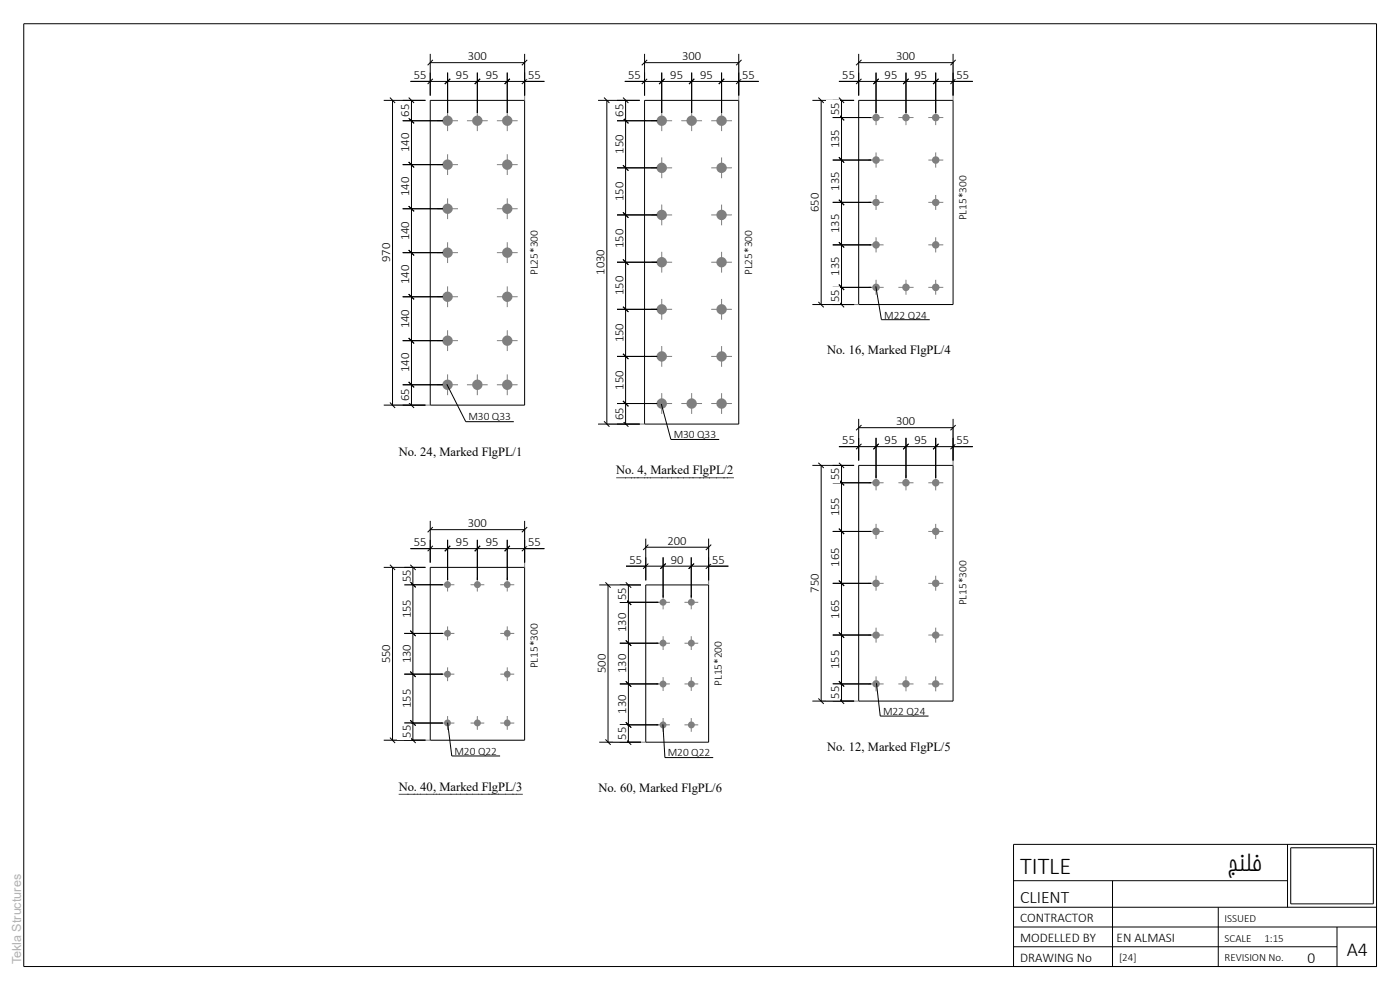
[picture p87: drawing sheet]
<svg xmlns="http://www.w3.org/2000/svg" width="297mm" height="210mm" viewBox="0 0 297 210" stroke-linecap="round" stroke-linejoin="round" font-family="sans-serif">
<defs><g id="words">
<g font-size="5.1">
<text x="216.4" y="185.4">TITLE</text>
<text x="260.3" y="184.7">جنلف</text>
</g>
<text font-size="4.2" x="285.7" y="202.8">A4</text>
<text font-size="3.7" x="216.4" y="191.6">CLIENT</text>
<text font-size="3.3" x="277.4" y="204.3">0</text>
<g font-size="2.8">
<text x="216.4" y="195.6">CONTRACTOR</text>
<text x="216.4" y="199.8">MODELLED BY</text>
<text x="236.9" y="199.8">EN ALMASI</text>
<text x="216.4" y="204">DRAWING No</text>
</g>
<g font-size="2.7">
<text x="87.8" y="16.8">55</text>
<text x="96.7" y="16.8">95</text>
<text x="99.2" y="12.8">300</text>
<text x="103.1" y="16.8">95</text>
<text x="112" y="16.8">55</text>
<text x="133.3" y="16.8">55</text>
<text x="142.2" y="16.8">95</text>
<text x="144.7" y="12.8">300</text>
<text x="148.5" y="16.8">95</text>
<text x="157.4" y="16.8">55</text>
<text x="178.7" y="16.8">55</text>
<text x="187.7" y="16.8">95</text>
<text x="190.1" y="12.8">300</text>
<text x="194" y="16.8">95</text>
<text x="202.9" y="16.8">55</text>
<text x="86.8" y="24.8" transform="rotate(-90 86.8 24.8)">65</text>
<text x="132.2" y="24.8" transform="rotate(-90 132.2 24.8)">65</text>
<text x="178.1" y="24.4" transform="rotate(-90 178.1 24.4)">55</text>
<text x="86.8" y="32.3" transform="rotate(-90 86.8 32.3)">140</text>
<text x="132.2" y="32.6" transform="rotate(-90 132.2 32.6)">150</text>
<text x="178.1" y="31.5" transform="rotate(-90 178.1 31.5)">135</text>
<text x="86.8" y="41.6" transform="rotate(-90 86.8 41.6)">140</text>
<text x="178.1" y="40.5" transform="rotate(-90 178.1 40.5)">135</text>
<text x="132.2" y="42.6" transform="rotate(-90 132.2 42.6)">150</text>
<text x="173.7" y="45" transform="rotate(-90 173.7 45)">650</text>
<text x="86.8" y="51" transform="rotate(-90 86.8 51)">140</text>
<text x="132.2" y="52.6" transform="rotate(-90 132.2 52.6)">150</text>
<text x="178.1" y="49.4" transform="rotate(-90 178.1 49.4)">135</text>
<text x="82.8" y="55.6" transform="rotate(-90 82.8 55.6)">970</text>
<text x="128.2" y="58.3" transform="rotate(-90 128.2 58.3)">1030</text>
<text x="178.1" y="58.5" transform="rotate(-90 178.1 58.5)">135</text>
<text x="86.8" y="60.3" transform="rotate(-90 86.8 60.3)">140</text>
<text x="132.2" y="62.6" transform="rotate(-90 132.2 62.6)">150</text>
<text x="178.1" y="64.1" transform="rotate(-90 178.1 64.1)">55</text>
<text x="86.8" y="69.6" transform="rotate(-90 86.8 69.6)">140</text>
<text x="132.2" y="72.6" transform="rotate(-90 132.2 72.6)">150</text>
<text x="175.5" y="75.2">No. 16, Marked FlgPL/4</text>
<text x="86.8" y="78.9" transform="rotate(-90 86.8 78.9)">140</text>
<text x="132.2" y="82.6" transform="rotate(-90 132.2 82.6)">150</text>
<text x="86.8" y="85.1" transform="rotate(-90 86.8 85.1)">65</text>
<text x="132.2" y="89.1" transform="rotate(-90 132.2 89.1)">65</text>
<text x="178.7" y="94.2">55</text>
<text x="187.7" y="94.2">95</text>
<text x="190.1" y="90.3">300</text>
<text x="194" y="94.2">95</text>
<text x="202.9" y="94.2">55</text>
<text x="84.6" y="96.8">No. 24, Marked FlgPL/1</text>
<text x="130.7" y="100.6">No. 4, Marked FlgPL/2</text>
<text x="178.1" y="101.9" transform="rotate(-90 178.1 101.9)">55</text>
<text x="99.2" y="111.9">300</text>
<text x="178.1" y="109.6" transform="rotate(-90 178.1 109.6)">155</text>
<text x="87.8" y="115.9">55</text>
<text x="96.7" y="115.9">95</text>
<text x="103.1" y="115.9">95</text>
<text x="112" y="115.9">55</text>
<text x="133.5" y="119.6">55</text>
<text x="141.6" y="115.6">200</text>
<text x="142.3" y="119.6">90</text>
<text x="151" y="119.6">55</text>
<text x="87.1" y="123.5" transform="rotate(-90 87.1 123.5)">55</text>
<text x="173.7" y="125.7" transform="rotate(-90 173.7 125.7)">750</text>
<text x="178.1" y="120.2" transform="rotate(-90 178.1 120.2)">165</text>
<text x="87.1" y="131.2" transform="rotate(-90 87.1 131.2)">155</text>
<text x="132.8" y="127.3" transform="rotate(-90 132.8 127.3)">55</text>
<text x="178.1" y="131.2" transform="rotate(-90 178.1 131.2)">165</text>
<text x="132.8" y="134.1" transform="rotate(-90 132.8 134.1)">130</text>
<text x="82.8" y="140.7" transform="rotate(-90 82.8 140.7)">550</text>
<text x="87.1" y="140.7" transform="rotate(-90 87.1 140.7)">130</text>
<text x="128.5" y="142.8" transform="rotate(-90 128.5 142.8)">500</text>
<text x="132.8" y="142.8" transform="rotate(-90 132.8 142.8)">130</text>
<text x="178.1" y="141.9" transform="rotate(-90 178.1 141.9)">155</text>
<text x="178.1" y="148.2" transform="rotate(-90 178.1 148.2)">55</text>
<text x="87.1" y="150.2" transform="rotate(-90 87.1 150.2)">155</text>
<text x="132.8" y="151.4" transform="rotate(-90 132.8 151.4)">130</text>
<text x="87.1" y="156.5" transform="rotate(-90 87.1 156.5)">55</text>
<text x="132.8" y="156.9" transform="rotate(-90 132.8 156.9)">55</text>
<text x="175.5" y="159.3">No. 12, Marked FlgPL/5</text>
<text x="84.6" y="167.7">No. 40, Marked FlgPL/3</text>
<text x="127" y="168.1">No. 60, Marked FlgPL/6</text>
</g>
<text font-size="2.7" fill="#b2b2b2" x="4.5" y="204.5" transform="rotate(-90 4.5 204.5)">Tekla Structures</text>
<g font-size="2.4">
<text x="205" y="46.7" transform="rotate(-90 205 46.7)">PL15*300</text>
<text x="114.1" y="58.3" transform="rotate(-90 114.1 58.3)">PL25*300</text>
<text x="159.6" y="58.3" transform="rotate(-90 159.6 58.3)">PL25*300</text>
<text x="187.6" y="67.6">M22 Q24</text>
<text x="99.4" y="89.2">M30 Q33</text>
<text x="142.9" y="92.9">M30 Q33</text>
<text x="205" y="128.4" transform="rotate(-90 205 128.4)">PL15*300</text>
<text x="114.1" y="141.7" transform="rotate(-90 114.1 141.7)">PL15*300</text>
<text x="153.2" y="145.5" transform="rotate(-90 153.2 145.5)">PL15*200</text>
<text x="187.3" y="151.6">M22 Q24</text>
<text x="96.4" y="160.1">M20 Q22</text>
<text x="141.6" y="160.4">M20 Q22</text>
</g>
<g font-size="2.3">
<text x="259.8" y="195.5">ISSUED</text>
<text x="237.4" y="203.9">[24]</text>
<text x="259.8" y="199.7">SCALE</text>
<text x="259.8" y="203.9">REVISION No.</text>
<text x="268.2" y="199.7">1:15</text>
</g>
</g></defs>
<circle cx="94.9" cy="81.6" r="1.11" fill="#7f7f7f"/>
<path d="M95 79.4v4.4M92.8 81.6h4.4" fill="none" stroke="#7f7f7f" stroke-width=".21"/>
<circle cx="95" cy="72.3" r="1.1" fill="#7f7f7f"/>
<path d="M92.8 72.3h4.4M95 70.1v4.4" fill="none" stroke="#7f7f7f" stroke-width=".21"/>
<circle cx="95" cy="62.9" r="1.1" fill="#7f7f7f"/>
<path d="M92.8 62.9h4.4M95 60.7v4.4" fill="none" stroke="#7f7f7f" stroke-width=".21"/>
<circle cx="95" cy="53.6" r="1.1" fill="#7f7f7f"/>
<path d="M92.8 53.6h4.4M95 51.4v4.4" fill="none" stroke="#7f7f7f" stroke-width=".21"/>
<circle cx="95" cy="44.3" r="1.1" fill="#7f7f7f"/>
<path d="M92.8 44.3h4.4M95 42.1v4.4" fill="none" stroke="#7f7f7f" stroke-width=".21"/>
<circle cx="95" cy="34.9" r="1.1" fill="#7f7f7f"/>
<path d="M92.8 34.9h4.4M95 32.7v4.4" fill="none" stroke="#7f7f7f" stroke-width=".21"/>
<circle cx="95" cy="25.6" r="1.1" fill="#7f7f7f"/>
<path d="M92.8 25.6h4.4M95 23.4v4.4" fill="none" stroke="#7f7f7f" stroke-width=".21"/>
<circle cx="107.6" cy="81.6" r="1.1" fill="#7f7f7f"/>
<path d="M107.6 79.4v4.4M105.4 81.6h4.4" fill="none" stroke="#7f7f7f" stroke-width=".21"/>
<circle cx="107.6" cy="72.3" r="1.1" fill="#7f7f7f"/>
<path d="M105.4 72.3h4.4M107.6 70.1v4.4" fill="none" stroke="#7f7f7f" stroke-width=".21"/>
<circle cx="107.6" cy="62.9" r="1.1" fill="#7f7f7f"/>
<path d="M105.4 62.9h4.4M107.6 60.7v4.4" fill="none" stroke="#7f7f7f" stroke-width=".21"/>
<circle cx="107.6" cy="53.6" r="1.1" fill="#7f7f7f"/>
<path d="M105.4 53.6h4.4M107.6 51.4v4.4" fill="none" stroke="#7f7f7f" stroke-width=".21"/>
<circle cx="107.6" cy="44.3" r="1.1" fill="#7f7f7f"/>
<path d="M105.4 44.3h4.4M107.6 42.1v4.4" fill="none" stroke="#7f7f7f" stroke-width=".21"/>
<circle cx="107.6" cy="34.9" r="1.1" fill="#7f7f7f"/>
<path d="M105.4 34.9h4.4M107.6 32.7v4.4" fill="none" stroke="#7f7f7f" stroke-width=".21"/>
<circle cx="107.6" cy="25.6" r="1.1" fill="#7f7f7f"/>
<path d="M105.4 25.6h4.4M107.6 23.4v4.4" fill="none" stroke="#7f7f7f" stroke-width=".21"/>
<path d="M91.3 21.3h20v64.6h-20z" fill="none" stroke="#000" stroke-width=".21"/>
<circle cx="101.3" cy="81.6" r="1.1" fill="#7f7f7f"/>
<path d="M101.3 79.4v4.4M99.1 81.6h4.4" fill="none" stroke="#7f7f7f" stroke-width=".21"/>
<circle cx="101.3" cy="25.6" r="1.1" fill="#7f7f7f"/>
<path d="M99.1 25.6h4.4M101.3 23.4v4.4" fill="none" stroke="#7f7f7f" stroke-width=".21"/>
<circle cx="101.3" cy="153.4" r=".74" fill="#7f7f7f"/>
<path d="M99.8 153.4h2.9M101.3 151.9v2.9" fill="none" stroke="#7f7f7f" stroke-width=".21"/>
<circle cx="101.3" cy="124" r=".74" fill="#7f7f7f"/>
<path d="M99.8 124h2.9M101.3 122.6v2.9" fill="none" stroke="#7f7f7f" stroke-width=".21"/>
<path d="M91.3 120.4h20v36.6h-20z" fill="none" stroke="#000" stroke-width=".21"/>
<circle cx="107.6" cy="153.4" r=".73" fill="#7f7f7f"/>
<path d="M106.1 153.4h3M107.6 151.9v2.9" fill="none" stroke="#7f7f7f" stroke-width=".21"/>
<circle cx="107.6" cy="143" r=".73" fill="#7f7f7f"/>
<path d="M106.1 143h3M107.6 141.6v2.9" fill="none" stroke="#7f7f7f" stroke-width=".21"/>
<circle cx="107.6" cy="134.4" r=".73" fill="#7f7f7f"/>
<path d="M106.1 134.4h3M107.6 132.9v2.9" fill="none" stroke="#7f7f7f" stroke-width=".21"/>
<circle cx="107.6" cy="124" r=".73" fill="#7f7f7f"/>
<path d="M106.1 124h3M107.6 122.6v2.9" fill="none" stroke="#7f7f7f" stroke-width=".21"/>
<circle cx="94.9" cy="153.4" r=".74" fill="#7f7f7f"/>
<path d="M93.5 153.4h2.9M95 151.9v2.9" fill="none" stroke="#7f7f7f" stroke-width=".21"/>
<circle cx="94.9" cy="143" r=".74" fill="#7f7f7f"/>
<path d="M93.5 143h2.9M95 141.6v2.9" fill="none" stroke="#7f7f7f" stroke-width=".21"/>
<circle cx="94.9" cy="134.3" r=".74" fill="#7f7f7f"/>
<path d="M93.5 134.4h2.9M95 132.9v2.9" fill="none" stroke="#7f7f7f" stroke-width=".21"/>
<circle cx="94.9" cy="124" r=".74" fill="#7f7f7f"/>
<path d="M93.5 124h2.9M95 122.6v2.9" fill="none" stroke="#7f7f7f" stroke-width=".21"/>
<circle cx="192.2" cy="61" r=".81" fill="#7f7f7f"/>
<path d="M192.2 59.3v3.2M190.6 61h3.2" fill="none" stroke="#7f7f7f" stroke-width=".21"/>
<circle cx="192.2" cy="24.9" r=".81" fill="#7f7f7f"/>
<path d="M190.6 24.9h3.2M192.2 23.3v3.2" fill="none" stroke="#7f7f7f" stroke-width=".21"/>
<path d="M182.2 21.3h20v43.3h-20z" fill="none" stroke="#000" stroke-width=".21"/>
<circle cx="198.5" cy="61" r=".8" fill="#7f7f7f"/>
<path d="M198.5 59.3v3.2M196.9 61h3.2" fill="none" stroke="#7f7f7f" stroke-width=".21"/>
<circle cx="198.5" cy="51.9" r=".8" fill="#7f7f7f"/>
<path d="M196.9 51.9h3.2M198.5 50.3v3.2" fill="none" stroke="#7f7f7f" stroke-width=".21"/>
<circle cx="198.5" cy="42.9" r=".79" fill="#7f7f7f"/>
<path d="M196.9 42.9h3.2M198.5 41.4v3.1" fill="none" stroke="#7f7f7f" stroke-width=".21"/>
<circle cx="198.5" cy="33.9" r=".8" fill="#7f7f7f"/>
<path d="M196.9 33.9h3.2M198.5 32.3v3.3" fill="none" stroke="#7f7f7f" stroke-width=".21"/>
<circle cx="198.5" cy="24.9" r=".8" fill="#7f7f7f"/>
<path d="M196.9 24.9h3.2M198.5 23.3v3.2" fill="none" stroke="#7f7f7f" stroke-width=".21"/>
<circle cx="185.8" cy="61" r=".8" fill="#7f7f7f"/>
<path d="M185.8 59.3v3.2M184.2 61h3.3" fill="none" stroke="#7f7f7f" stroke-width=".21"/>
<circle cx="185.8" cy="51.9" r=".8" fill="#7f7f7f"/>
<path d="M184.2 51.9h3.3M185.8 50.3v3.2" fill="none" stroke="#7f7f7f" stroke-width=".21"/>
<circle cx="185.9" cy="42.9" r=".79" fill="#7f7f7f"/>
<path d="M184.2 42.9h3.3M185.8 41.4v3.1" fill="none" stroke="#7f7f7f" stroke-width=".21"/>
<circle cx="185.8" cy="33.9" r=".8" fill="#7f7f7f"/>
<path d="M184.2 33.9h3.3M185.8 32.3v3.3" fill="none" stroke="#7f7f7f" stroke-width=".21"/>
<circle cx="185.8" cy="24.9" r=".8" fill="#7f7f7f"/>
<path d="M184.2 24.9h3.3M185.8 23.3v3.2" fill="none" stroke="#7f7f7f" stroke-width=".21"/>
<path d="M136.7 21.3h20v68.7h-20z" fill="none" stroke="#000" stroke-width=".21"/>
<circle cx="146.7" cy="85.6" r="1.1" fill="#7f7f7f"/>
<path d="M144.5 85.6h4.4M146.7 83.4v4.4" fill="none" stroke="#7f7f7f" stroke-width=".21"/>
<circle cx="146.7" cy="25.6" r="1.1" fill="#7f7f7f"/>
<path d="M144.5 25.6h4.4M146.7 23.4v4.4" fill="none" stroke="#7f7f7f" stroke-width=".21"/>
<circle cx="140.4" cy="85.6" r="1.1" fill="#7f7f7f"/>
<path d="M138.2 85.6h4.4M140.4 83.4v4.4" fill="none" stroke="#7f7f7f" stroke-width=".21"/>
<circle cx="140.4" cy="75.6" r="1.1" fill="#7f7f7f"/>
<path d="M138.2 75.6h4.4M140.4 73.4v4.4" fill="none" stroke="#7f7f7f" stroke-width=".21"/>
<circle cx="140.4" cy="65.6" r="1.1" fill="#7f7f7f"/>
<path d="M138.2 65.6h4.4M140.4 63.4v4.4" fill="none" stroke="#7f7f7f" stroke-width=".21"/>
<circle cx="140.4" cy="55.6" r="1.1" fill="#7f7f7f"/>
<path d="M138.2 55.6h4.4M140.4 53.4v4.4" fill="none" stroke="#7f7f7f" stroke-width=".21"/>
<circle cx="140.4" cy="45.6" r="1.1" fill="#7f7f7f"/>
<path d="M138.2 45.6h4.4M140.4 43.4v4.4" fill="none" stroke="#7f7f7f" stroke-width=".21"/>
<circle cx="140.4" cy="35.6" r="1.1" fill="#7f7f7f"/>
<path d="M138.2 35.6h4.4M140.4 33.4v4.4" fill="none" stroke="#7f7f7f" stroke-width=".21"/>
<circle cx="140.4" cy="25.6" r="1.1" fill="#7f7f7f"/>
<path d="M138.2 25.6h4.4M140.4 23.4v4.4" fill="none" stroke="#7f7f7f" stroke-width=".21"/>
<circle cx="153.1" cy="85.6" r="1.1" fill="#7f7f7f"/>
<path d="M150.9 85.6h4.4M153.1 83.4v4.4" fill="none" stroke="#7f7f7f" stroke-width=".21"/>
<circle cx="153.1" cy="75.6" r="1.1" fill="#7f7f7f"/>
<path d="M150.9 75.6h4.4M153.1 73.4v4.4" fill="none" stroke="#7f7f7f" stroke-width=".21"/>
<circle cx="153.1" cy="65.6" r="1.1" fill="#7f7f7f"/>
<path d="M150.9 65.6h4.4M153.1 63.4v4.4" fill="none" stroke="#7f7f7f" stroke-width=".21"/>
<circle cx="153.1" cy="55.6" r="1.11" fill="#7f7f7f"/>
<path d="M150.9 55.6h4.4M153.1 53.4v4.4" fill="none" stroke="#7f7f7f" stroke-width=".21"/>
<circle cx="153.1" cy="45.6" r="1.1" fill="#7f7f7f"/>
<path d="M150.9 45.6h4.4M153.1 43.4v4.4" fill="none" stroke="#7f7f7f" stroke-width=".21"/>
<circle cx="153.1" cy="35.6" r="1.1" fill="#7f7f7f"/>
<path d="M150.9 35.6h4.4M153.1 33.4v4.4" fill="none" stroke="#7f7f7f" stroke-width=".21"/>
<circle cx="153.1" cy="25.6" r="1.1" fill="#7f7f7f"/>
<path d="M150.9 25.6h4.4M153.1 23.4v4.4" fill="none" stroke="#7f7f7f" stroke-width=".21"/>
<circle cx="192.2" cy="145" r=".8" fill="#7f7f7f"/>
<path d="M190.6 145.1h3.2M192.2 143.5v3.1" fill="none" stroke="#7f7f7f" stroke-width=".21"/>
<circle cx="192.2" cy="102.4" r=".81" fill="#7f7f7f"/>
<path d="M190.6 102.4h3.2M192.2 100.8v3.2" fill="none" stroke="#7f7f7f" stroke-width=".21"/>
<path d="M182.2 98.7h20v50h-20z" fill="none" stroke="#000" stroke-width=".21"/>
<circle cx="198.5" cy="145" r=".79" fill="#7f7f7f"/>
<path d="M196.9 145.1h3.2M198.5 143.5v3.1" fill="none" stroke="#7f7f7f" stroke-width=".21"/>
<circle cx="198.5" cy="134.7" r=".79" fill="#7f7f7f"/>
<path d="M196.9 134.7h3.2M198.5 133.1v3.2" fill="none" stroke="#7f7f7f" stroke-width=".21"/>
<circle cx="198.5" cy="123.7" r=".8" fill="#7f7f7f"/>
<path d="M196.9 123.7h3.2M198.5 122.1v3.2" fill="none" stroke="#7f7f7f" stroke-width=".21"/>
<circle cx="198.5" cy="112.7" r=".8" fill="#7f7f7f"/>
<path d="M196.9 112.7h3.2M198.5 111.1v3.2" fill="none" stroke="#7f7f7f" stroke-width=".21"/>
<circle cx="198.5" cy="102.4" r=".8" fill="#7f7f7f"/>
<path d="M196.9 102.4h3.2M198.5 100.8v3.2" fill="none" stroke="#7f7f7f" stroke-width=".21"/>
<circle cx="185.9" cy="145" r=".79" fill="#7f7f7f"/>
<path d="M184.2 145.1h3.3M185.8 143.5v3.1" fill="none" stroke="#7f7f7f" stroke-width=".21"/>
<circle cx="185.9" cy="134.7" r=".79" fill="#7f7f7f"/>
<path d="M184.2 134.7h3.3M185.8 133.1v3.2" fill="none" stroke="#7f7f7f" stroke-width=".21"/>
<circle cx="185.8" cy="123.7" r=".8" fill="#7f7f7f"/>
<path d="M184.2 123.7h3.3M185.8 122.1v3.2" fill="none" stroke="#7f7f7f" stroke-width=".21"/>
<circle cx="185.8" cy="112.7" r=".8" fill="#7f7f7f"/>
<path d="M184.2 112.7h3.3M185.8 111.1v3.2" fill="none" stroke="#7f7f7f" stroke-width=".21"/>
<circle cx="185.8" cy="102.4" r=".8" fill="#7f7f7f"/>
<path d="M184.2 102.4h3.3M185.8 100.8v3.2" fill="none" stroke="#7f7f7f" stroke-width=".21"/>
<circle cx="146.7" cy="153.8" r=".74" fill="#7f7f7f"/>
<path d="M145.2 153.8h2.9M146.6 152.3v2.9" fill="none" stroke="#7f7f7f" stroke-width=".21"/>
<circle cx="146.7" cy="145.1" r=".74" fill="#7f7f7f"/>
<path d="M145.2 145.1h2.9M146.6 143.6v3" fill="none" stroke="#7f7f7f" stroke-width=".21"/>
<circle cx="146.7" cy="136.4" r=".74" fill="#7f7f7f"/>
<path d="M145.2 136.4h2.9M146.6 135v2.9" fill="none" stroke="#7f7f7f" stroke-width=".21"/>
<circle cx="146.7" cy="127.8" r=".74" fill="#7f7f7f"/>
<path d="M145.2 127.8h2.9M146.6 126.3v2.9" fill="none" stroke="#7f7f7f" stroke-width=".21"/>
<circle cx="140.7" cy="153.8" r=".74" fill="#7f7f7f"/>
<path d="M139.2 153.8h2.9M140.7 152.3v2.9" fill="none" stroke="#7f7f7f" stroke-width=".21"/>
<circle cx="140.7" cy="145.1" r=".74" fill="#7f7f7f"/>
<path d="M139.2 145.1h2.9M140.7 143.6v3" fill="none" stroke="#7f7f7f" stroke-width=".21"/>
<circle cx="140.7" cy="136.4" r=".74" fill="#7f7f7f"/>
<path d="M139.2 136.4h2.9M140.7 135v2.9" fill="none" stroke="#7f7f7f" stroke-width=".21"/>
<circle cx="140.7" cy="127.8" r=".73" fill="#7f7f7f"/>
<g fill="none" stroke="#7f7f7f" stroke-width=".21">
<path d="M111.3 13.3v8M156.7 13.3v8M202.2 13.3v8M174.2 64.6h8M83.3 85.9h8M128.7 90h8M202.2 90.7v8M111.3 112.4v8M150.3 116.1v8M139.2 127.8h2.9M140.7 126.3v2.9M83.3 157h8"/>
<path d="M129 157.4h8M174.2 148.7h8"/>
</g>
<path d="M85.4 72.3h8.5M85.4 62.9h8.5M86.7 71.7l1.1 1.2M86.7 62.4l1.1 1.1M87.3 62.9v9.4M185.8 60.7l1.2 7.1M94.8 81.5l4 7.9M140.3 85.7l2 7.5M137 124.1h13.3v33.3h-13.3zM95 153.3l.8 7.1M140.6 153.7l.5 7M185.9 144.9l.8 7" fill="none" stroke="#000" stroke-width=".21"/>
<path d="M84.6 95.9h26.3" fill="none" stroke="#fff" stroke-width="2" stroke-linecap="butt"/>
<path d="M84 65.2h2.8v4.8h-2.8z" fill="#fff"/>
<path d="M112 48.9h1.8v9.5h-1.8z" fill="#fff"/>
<path d="M85.4 25.6h8.5M85.4 21.3h4.9M86.7 25.1l1.1 1.1M86.7 20.7l1.1 1.1M87.3 21.3v4.3" fill="none" stroke="#000" stroke-width=".21"/>
<path d="M84 21.7h2.8v3.5h-2.8z" fill="#fff"/>
<path d="M85.4 34.9h8.5M85.4 25.6h8.5M86.7 34.4l1.1 1.1M86.7 25.1l1.1 1.1M87.3 25.6v9.3" fill="none" stroke="#000" stroke-width=".21"/>
<path d="M84 27.9h2.8v4.8h-2.8z" fill="#fff"/>
<g fill="#fff">
<path d="M99.4 87h2v1.9h-2z"/>
<path d="M101.4 87h2.4v1.9h-2.4z"/>
<path d="M104.4 87h1.6v1.9h-1.6z"/>
<path d="M106 87h2.4v1.9h-2.4z"/>
</g>
<path d="M85.4 53.6h8.5M85.4 44.3h8.5M86.7 53l1.1 1.2M86.7 43.7l1.1 1.1M87.3 44.3v9.3M98.8 89.4h10.2" fill="none" stroke="#000" stroke-width=".21"/>
<path d="M84 46.5h2.8v4.9h-2.8z" fill="#fff"/>
<path d="M85.4 34.9h8.5M86.7 34.4l1.1 1.1M87.3 34.9v9.4M85.4 44.3h8.5M86.7 43.7l1.1 1.1" fill="none" stroke="#000" stroke-width=".21"/>
<path d="M84 37.2h2.8v4.8h-2.8z" fill="#fff"/>
<path d="M85.4 85.9h4.9M85.4 81.6h8.5M86.7 85.4l1.1 1.1M86.7 81l1.1 1.2M87.3 81.6v4.3" fill="none" stroke="#000" stroke-width=".21"/>
<path d="M84 82h2.8v3.5h-2.8z" fill="#fff"/>
<path d="M85.4 72.3h8.5M86.7 71.7l1.1 1.2M87.3 72.3v9.3M85.4 81.6h8.5M86.7 81l1.1 1.2" fill="none" stroke="#000" stroke-width=".21"/>
<path d="M84 74.5h2.8v4.9h-2.8z" fill="#fff"/>
<path d="M101.3 17.3h6.3M101.3 15.4v8.6M101.9 16.7l-1.2 1.1M107.6 15.4v8.6M108.2 16.7l-1.1 1.1M85.4 53.6h8.5M86.7 53l1.1 1.2M87.3 53.6v9.3M85.4 62.9h8.5M86.7 62.4l1.1 1.1" fill="none" stroke="#000" stroke-width=".21"/>
<path d="M102.7 15.4h3.5" fill="none" stroke="#fff" stroke-width="2.8" stroke-linecap="butt"/>
<path d="M84 55.8h2.8v4.9h-2.8z" fill="#fff"/>
<g fill="none" stroke="#000" stroke-width=".21">
<path d="M87.1 17.3h14.2M91.3 11.4v8.9M91.3 13.3h20M91.8 16.7l-1.1 1.1M91.8 12.7l-1.1 1.1M95 15.4v8.6M95.5 16.7l-1.1 1.1M101.3 15.4v8.6M101.9 16.7l-1.2 1.1M107.6 17.3h7.9M107.6 15.4v8.6M108.2 16.7l-1.1 1.1"/>
<path d="M111.3 11.4v8.9M111.8 16.7l-1.1 1.1M111.8 12.7l-1.1 1.1M81.4 21.3h8.9M82.7 20.7l1.1 1.1M83.3 21.3v64.6M81.4 85.9h8.9M82.7 85.4l1.1 1.1"/>
</g>
<path d="M87.4 15.4h3.5M96.4 15.4h3.5M98.8 11.4h4.9M111.6 15.4h3.5" fill="none" stroke="#fff" stroke-width="2.8" stroke-linecap="butt"/>
<path d="M80 51.2h2.8v4.8h-2.8z" fill-rule="evenodd" fill="#fff"/>
<path d="M175.5 74.2h26.3" fill="none" stroke="#fff" stroke-width="2" stroke-linecap="butt"/>
<path d="M82.7 119.8l1.1 1.1M81.4 120.4h8.9M83.3 120.4v36.6M81.4 157h8.9M82.7 156.5l1.1 1.1" fill="none" stroke="#000" stroke-width=".21"/>
<path d="M80 136.3h2.8v4.8h-2.8z" fill-rule="evenodd" fill="#fff"/>
<path d="M85.8 157h4.5M85.8 153.4h8.1M87 156.5l1.2 1.1M87 152.8l1.2 1.1M87.6 153.4v3.6" fill="none" stroke="#000" stroke-width=".21"/>
<path d="M84.4 153.4h2.8v3.5h-2.8z" fill="#fff"/>
<path d="M87.1 116.4h14.2M91.3 114.5v4.8M91.8 115.8l-1.1 1.1M95 114.5v8.5M95.5 115.8l-1.1 1.1M101.3 114.5v8.5M101.9 115.8l-1.2 1.1M85.8 134.4h8.1M87 133.8l1.2 1.1M87.6 134.4v8.6M85.8 143h8.1M87 142.4l1.2 1.2" fill="none" stroke="#000" stroke-width=".21"/>
<path d="M87.4 114.5h3.5M96.4 114.5h3.5" fill="none" stroke="#fff" stroke-width="2.8" stroke-linecap="butt"/>
<path d="M84.4 136.3h2.8v4.8h-2.8z" fill="#fff"/>
<g fill="#fff">
<path d="M112 132.3h1.8v9.5h-1.8z"/>
<path d="M96.4 157.9h2.1v1.9h-2.1z"/>
<path d="M98.5 157.9h2.4v1.9h-2.4z"/>
<path d="M101.4 157.9h1.6v1.9h-1.6z"/>
<path d="M103 157.9h2.5v1.9h-2.5z"/>
</g>
<path d="M87 119.8l1.2 1.1M85.8 124h8.1M85.8 120.4h4.5M87 123.4l1.2 1.2M87.6 120.4v3.6M95.8 160.4h10.3" fill="none" stroke="#000" stroke-width=".21"/>
<path d="M84.4 120.4h2.8v3.5h-2.8z" fill="#fff"/>
<path d="M85.8 134.4h8.1M85.8 124h8.1M87 133.8l1.2 1.1M87 123.4l1.2 1.2M87.6 124v10.4" fill="none" stroke="#000" stroke-width=".21"/>
<path d="M84.4 126.7h2.8v4.9h-2.8z" fill="#fff"/>
<path d="M85.8 153.4h8.1M85.8 143h8.1M87 152.8l1.2 1.1M87 142.4l1.2 1.2M87.6 143v10.4" fill="none" stroke="#000" stroke-width=".21"/>
<path d="M84.4 145.8h2.8v4.8h-2.8z" fill="#fff"/>
<path d="M91.3 112.4h20M91.3 110.5v8.8M91.8 111.8l-1.1 1.1M101.3 116.4h14.2M101.3 114.5v8.5M101.9 115.8l-1.2 1.1M107.6 114.5v8.5M108.2 115.8l-1.1 1.1M111.3 110.5v8.8M111.8 115.8l-1.1 1.1M111.8 111.8l-1.1 1.1" fill="none" stroke="#000" stroke-width=".21"/>
<path d="M98.8 110.5h4.9M102.7 114.5h3.5M111.6 114.5h3.5" fill="none" stroke="#fff" stroke-width="2.8" stroke-linecap="butt"/>
<path d="M130.7 98.6h25v2h-25z" fill="#fff"/>
<path d="M130.7 101.3h25" fill="none" stroke="#4c4c4c" stroke-width=".21"/>
<path d="M172.3 21.3h8.9M173.6 20.7l1.2 1.1M174.2 21.3v43.3M172.3 64.6h8.9M173.6 64l1.2 1.2" fill="none" stroke="#000" stroke-width=".21"/>
<path d="M170.9 40.5h2.8v4.9h-2.8z" fill-rule="evenodd" fill="#fff"/>
<g fill="#fff">
<path d="M187.6 65.4h2v1.8h-2z"/>
<path d="M189.6 65.4h2.5v1.8h-2.5z"/>
<path d="M192.6 65.4h1.6v1.8h-1.6z"/>
<path d="M194.2 65.4h2.4v1.8h-2.4z"/>
</g>
<path d="M187 67.8h10.2" fill="none" stroke="#000" stroke-width=".21"/>
<path d="M202.9 37.3h1.8v9.4h-1.8z" fill="#fff"/>
<g fill="none" stroke="#000" stroke-width=".21">
<path d="M178 17.3h28.4M182.2 15.4v4.9M182.8 16.7l-1.2 1.1M185.8 15.4v8.6M186.4 16.7l-1.1 1.1M192.2 15.4v8.6M192.7 16.7l-1.1 1.1M198.5 15.4v8.6M199.1 16.7l-1.1 1.1M202.2 15.4v4.9M202.7 16.7l-1.1 1.1M176.7 51.9h8.1"/>
<path d="M176.7 42.9h8.1M178 51.4l1.1 1.1M178 42.4l1.1 1.1M178.5 42.9v9"/>
</g>
<path d="M178.3 15.4h3.5M187.3 15.4h3.5M193.6 15.4h3.5M202.5 15.4h3.5" fill="none" stroke="#fff" stroke-width="2.8" stroke-linecap="butt"/>
<path d="M175.3 45h2.8v4.9h-2.8z" fill="#fff"/>
<path d="M176.7 33.9h8.1M176.7 24.9h8.1M178 33.4l1.1 1.1M178 24.4l1.1 1.1M178.5 24.9v9" fill="none" stroke="#000" stroke-width=".21"/>
<path d="M175.3 27h2.8v4.9h-2.8z" fill="#fff"/>
<path d="M176.7 33.9h8.1M178 33.4l1.1 1.1M178.5 33.9v9M176.7 42.9h8.1M178 42.4l1.1 1.1" fill="none" stroke="#000" stroke-width=".21"/>
<path d="M175.3 36h2.8v4.8h-2.8z" fill="#fff"/>
<path d="M176.7 51.9h8.1M178 51.4l1.1 1.1M178.5 51.9v9.1M176.7 61h8.1M178 60.4l1.1 1.1" fill="none" stroke="#000" stroke-width=".21"/>
<path d="M175.3 54h2.8v4.9h-2.8z" fill="#fff"/>
<path d="M176.7 64.6h4.5M176.7 61h8.1M178 64l1.1 1.2M178 60.4l1.1 1.1M178.5 61v3.6" fill="none" stroke="#000" stroke-width=".21"/>
<path d="M175.3 61h2.8v3.5h-2.8z" fill-rule="evenodd" fill="#fff"/>
<path d="M176.7 24.9h8.1M176.7 21.3h4.5M178 24.4l1.1 1.1M178 20.7l1.1 1.1M178.5 21.3v3.6" fill="none" stroke="#000" stroke-width=".21"/>
<path d="M175.3 21.4h2.8v3.4h-2.8z" fill="#fff"/>
<g fill="none" stroke="#000" stroke-width=".21">
<path d="M136.7 13.3h20M136.7 11.4v8.9M137.3 12.7l-1.2 1.1M156.7 11.4v8.9M157.3 12.7l-1.1 1.1M182.2 13.3h20M182.2 11.4v8.9M182.8 12.7l-1.2 1.1M202.2 11.4v8.9M202.7 12.7l-1.1 1.1M130.9 90h4.8M130.9 85.6h8.5"/>
<path d="M132.2 89.4l1.1 1.1M132.2 85l1.1 1.2M132.7 85.6v4.4"/>
</g>
<path d="M144.3 11.4h4.8M189.7 11.4h4.9" fill="none" stroke="#fff" stroke-width="2.8" stroke-linecap="butt"/>
<path d="M129.5 86h2.8v3.5h-2.8z" fill="#fff"/>
<g fill="#fff">
<path d="M157.4 48.9h1.8v9.5h-1.8z"/>
<path d="M142.9 90.8h2v1.8h-2z"/>
<path d="M144.9 90.8h2.5v1.8h-2.5z"/>
<path d="M147.9 90.8h1.6v1.8h-1.6z"/>
<path d="M149.5 90.8h2.4v1.8h-2.4z"/>
</g>
<path d="M132.5 17.3h7.9M136.7 15.4v4.9M137.3 16.7l-1.2 1.1M140.4 15.4v8.6M141 16.7l-1.2 1.1M130.9 75.6h8.5M132.2 75.1l1.1 1.1M132.7 75.6v10M130.9 85.6h8.5M132.2 85l1.1 1.2M142.3 93.2h10.3" fill="none" stroke="#000" stroke-width=".21"/>
<path d="M132.9 15.4h3.5" fill="none" stroke="#fff" stroke-width="2.8" stroke-linecap="butt"/>
<path d="M129.5 78.2h2.8v4.9h-2.8z" fill="#fff"/>
<path d="M130.9 75.6h8.5M130.9 65.6h8.5M132.2 75.1l1.1 1.1M132.2 65.1l1.1 1.1M132.7 65.6v10" fill="none" stroke="#000" stroke-width=".21"/>
<path d="M129.5 68.2h2.8v4.8h-2.8z" fill="#fff"/>
<path d="M130.9 55.6h8.5M132.2 55l1.1 1.2M132.7 55.6v10M130.9 65.6h8.5M132.2 65.1l1.1 1.1" fill="none" stroke="#000" stroke-width=".21"/>
<path d="M129.5 58.2h2.8v4.8h-2.8z" fill="#fff"/>
<path d="M130.9 55.6h8.5M130.9 45.6h8.5M132.2 55l1.1 1.2M132.2 45l1.1 1.2M132.7 45.6v10" fill="none" stroke="#000" stroke-width=".21"/>
<path d="M129.5 48.2h2.8v4.8h-2.8z" fill="#fff"/>
<path d="M130.9 35.6h8.5M132.2 35l1.1 1.2M132.7 35.6v10M130.9 45.6h8.5M132.2 45l1.1 1.2" fill="none" stroke="#000" stroke-width=".21"/>
<path d="M129.5 38.2h2.8v4.9h-2.8z" fill="#fff"/>
<path d="M130.9 35.6h8.5M130.9 25.6h8.5M132.2 35l1.1 1.2M132.2 25.1l1.1 1.1M132.7 25.6v10" fill="none" stroke="#000" stroke-width=".21"/>
<path d="M129.5 28.2h2.8v4.8h-2.8z" fill="#fff"/>
<path d="M130.9 25.6h8.5M130.9 21.3h4.8M132.2 25.1l1.1 1.1M132.2 20.7l1.1 1.1M132.7 21.3v4.3" fill="none" stroke="#000" stroke-width=".21"/>
<path d="M129.5 21.7h2.8v3.5h-2.8z" fill="#fff"/>
<g fill="none" stroke="#000" stroke-width=".21">
<path d="M140.4 17.3h20.6M140.4 15.4v8.6M141 16.7l-1.2 1.1M146.7 15.4v8.6M147.3 16.7l-1.1 1.1M153.1 15.4v8.6M153.6 16.7l-1.1 1.1M156.7 15.4v4.9M157.3 16.7l-1.1 1.1M126.9 21.3h8.8M128.1 20.7l1.2 1.1M128.7 21.3v68.7"/>
<path d="M126.9 90h8.8M128.1 89.4l1.2 1.1"/>
</g>
<path d="M141.8 15.4h3.5M148.1 15.4h3.5M157.1 15.4h3.5" fill="none" stroke="#fff" stroke-width="2.8" stroke-linecap="butt"/>
<path d="M125.5 52.5h2.8v6.2h-2.8z" fill="#fff"/>
<path d="M175.5 158.3h26.3" fill="none" stroke="#fff" stroke-width="2" stroke-linecap="butt"/>
<path d="M84.6 165.7h26.3v2.1h-26.3z" fill="#fff"/>
<path d="M84.6 168.5h26.3" fill="none" stroke="#4c4c4c" stroke-width=".21"/>
<path d="M202.9 118.9h1.8v9.5h-1.8z" fill="#fff"/>
<path d="M176.7 148.7h4.5M176.7 145.1h8.1M178 148.2l1.1 1.1M178 144.5l1.1 1.1M178.5 145.1v3.6" fill="none" stroke="#000" stroke-width=".21"/>
<path d="M175.3 145.2h2.8v3.4h-2.8z" fill="#fff"/>
<path d="M172.3 98.7h8.9M173.6 98.2l1.2 1.1M174.2 98.7v50M178 94.7h7.8M182.2 92.9v4.8M182.8 94.1l-1.2 1.2M185.8 92.9v8.5M186.4 94.1l-1.1 1.2M172.3 148.7h8.9M173.6 148.2l1.2 1.1" fill="none" stroke="#000" stroke-width=".21"/>
<path d="M178.3 92.9h3.5" fill="none" stroke="#fff" stroke-width="2.8" stroke-linecap="butt"/>
<path d="M170.9 121.3h2.8v4.9h-2.8z" fill-rule="evenodd" fill="#fff"/>
<path d="M176.7 112.7h8.1M176.7 102.4h8.1M178 112.1l1.1 1.2M178 101.8l1.1 1.2M178.5 102.4v10.3" fill="none" stroke="#000" stroke-width=".21"/>
<path d="M175.3 105.1h2.8v4.9h-2.8z" fill="#fff"/>
<path d="M176.7 134.7h8.1M176.7 123.7h8.1M178 134.2l1.1 1.1M178 123.1l1.1 1.2M178.5 123.7v11" fill="none" stroke="#000" stroke-width=".21"/>
<path d="M175.3 126.8h2.8v4.9h-2.8z" fill="#fff"/>
<g fill="#fff">
<path d="M187.3 149.5h2.1v1.8h-2.1z"/>
<path d="M189.4 149.5h2.4v1.8h-2.4z"/>
<path d="M192.3 149.5h1.6v1.8h-1.6z"/>
<path d="M193.9 149.5h2.4v1.8h-2.4z"/>
</g>
<g fill="none" stroke="#000" stroke-width=".21">
<path d="M182.2 90.7h20M182.2 88.9v8.8M182.8 90.2l-1.2 1.1M185.8 94.7h20.6M185.8 92.9v8.5M186.4 94.1l-1.1 1.2M192.2 92.9v8.5M192.7 94.1l-1.1 1.2M198.5 92.9v8.5M199.1 94.1l-1.1 1.2M202.2 88.9v8.8M202.7 94.1l-1.1 1.2"/>
<path d="M202.7 90.2l-1.1 1.1M176.7 134.7h8.1M178 134.2l1.1 1.1M178.5 134.7v10.4M176.7 145.1h8.1M178 144.5l1.1 1.1M186.7 151.9h10.3"/>
</g>
<path d="M187.3 92.9h3.5M189.7 88.9h4.9M193.6 92.9h3.5M202.5 92.9h3.5" fill="none" stroke="#fff" stroke-width="2.8" stroke-linecap="butt"/>
<path d="M175.3 137.5h2.8v4.8h-2.8z" fill="#fff"/>
<path d="M176.7 98.7h4.5M178 98.2l1.1 1.1M178.5 98.7v3.7M176.7 102.4h8.1M178 101.8l1.1 1.2" fill="none" stroke="#000" stroke-width=".21"/>
<path d="M175.3 98.8h2.8v3.5h-2.8z" fill="#fff"/>
<path d="M176.7 112.7h8.1M178 112.1l1.1 1.2M178.5 112.7v11M176.7 123.7h8.1M178 123.1l1.1 1.2" fill="none" stroke="#000" stroke-width=".21"/>
<path d="M175.3 115.8h2.8v4.8h-2.8z" fill="#fff"/>
<path d="M127 167.1h26.3" fill="none" stroke="#fff" stroke-width="2" stroke-linecap="butt"/>
<path d="M140.7 118.2v8.5M141.2 119.5l-1.1 1.1M146.6 118.2v8.5M147.2 119.5l-1.1 1.1M140.7 120.1h5.9" fill="none" stroke="#000" stroke-width=".21"/>
<path d="M141.9 118.2h3.5" fill="none" stroke="#fff" stroke-width="2.8" stroke-linecap="butt"/>
<g fill="#fff">
<path d="M151 136h1.8v9.5h-1.8z"/>
<path d="M141.6 158.3h2.1v1.8h-2.1z"/>
<path d="M143.7 158.3h2.4v1.8h-2.4z"/>
<path d="M146.7 158.3h1.6v1.8h-1.6z"/>
<path d="M148.3 158.3h2.4v1.8h-2.4z"/>
</g>
<path d="M131.5 136.4h8.2M131.5 127.8h8.2M132.8 135.8l1.1 1.2M132.8 127.2l1.1 1.1M133.3 127.8v8.6M141.1 160.7h10.2" fill="none" stroke="#000" stroke-width=".21"/>
<path d="M130.1 129.7h2.8v4.8h-2.8z" fill="#fff"/>
<path d="M131.5 136.4h8.2M132.8 135.8l1.1 1.2M133.3 136.4v8.7M131.5 145.1h8.2M132.8 144.5l1.1 1.2" fill="none" stroke="#000" stroke-width=".21"/>
<path d="M130.1 138.3h2.8v4.9h-2.8z" fill="#fff"/>
<path d="M131.5 153.8h8.2M131.5 145.1h8.2M132.8 153.2l1.1 1.1M132.8 144.5l1.1 1.2M133.3 145.1v8.7" fill="none" stroke="#000" stroke-width=".21"/>
<path d="M130.1 147h2.8v4.8h-2.8z" fill="#fff"/>
<path d="M131.5 157.4h4.5M131.5 153.8h8.2M132.8 156.8l1.1 1.2M132.8 153.2l1.1 1.1M133.3 153.8v3.6" fill="none" stroke="#000" stroke-width=".21"/>
<path d="M130.1 153.8h2.8v3.6h-2.8z" fill="#fff"/>
<path d="M131.5 127.8h8.2M131.5 124.1h4.5M132.8 127.2l1.1 1.1M132.8 123.5l1.1 1.2M133.3 124.1v3.7" fill="none" stroke="#000" stroke-width=".21"/>
<path d="M130.1 124.2h2.8v3.5h-2.8z" fill="#fff"/>
<g fill="none" stroke="#000" stroke-width=".21">
<path d="M137 116.1h13.3M137 114.3v8.8M137.5 115.5l-1.1 1.2M137.5 119.5l-1.1 1.1M140.7 118.2v8.5M141.2 119.5l-1.1 1.1M146.6 118.2v8.5M147.2 119.5l-1.1 1.1M150.3 114.3v8.8M150.9 115.5l-1.2 1.2M150.9 119.5l-1.2 1.1M127.1 124.1h8.9"/>
<path d="M128.4 123.5l1.1 1.2M129 124.1v33.3M132.8 120.1h7.9M146.6 120.1h7.9M127.1 157.4h8.9M128.4 156.8l1.1 1.2"/>
</g>
<path d="M133.1 118.2h3.6M141.2 114.3h4.9M150.7 118.2h3.5" fill="none" stroke="#fff" stroke-width="2.8" stroke-linecap="butt"/>
<path d="M125.7 138.3h2.8v4.9h-2.8z" fill="#fff"/>
<path d="M5 5h287v200h-287zM273.1 179.1v13.3M273.8 179.8h17.5v11.9h-17.5zM292 179.1h-77v25.9M215 192.4h77M215 186.8h58.1M215 196.6h77M236 186.8v18.2M258.4 192.4v12.6M283.6 196.6v8.4M215 200.8h68.6" fill="none" stroke="#000" stroke-width=".21"/>
<use href="#words"/>
</svg>
